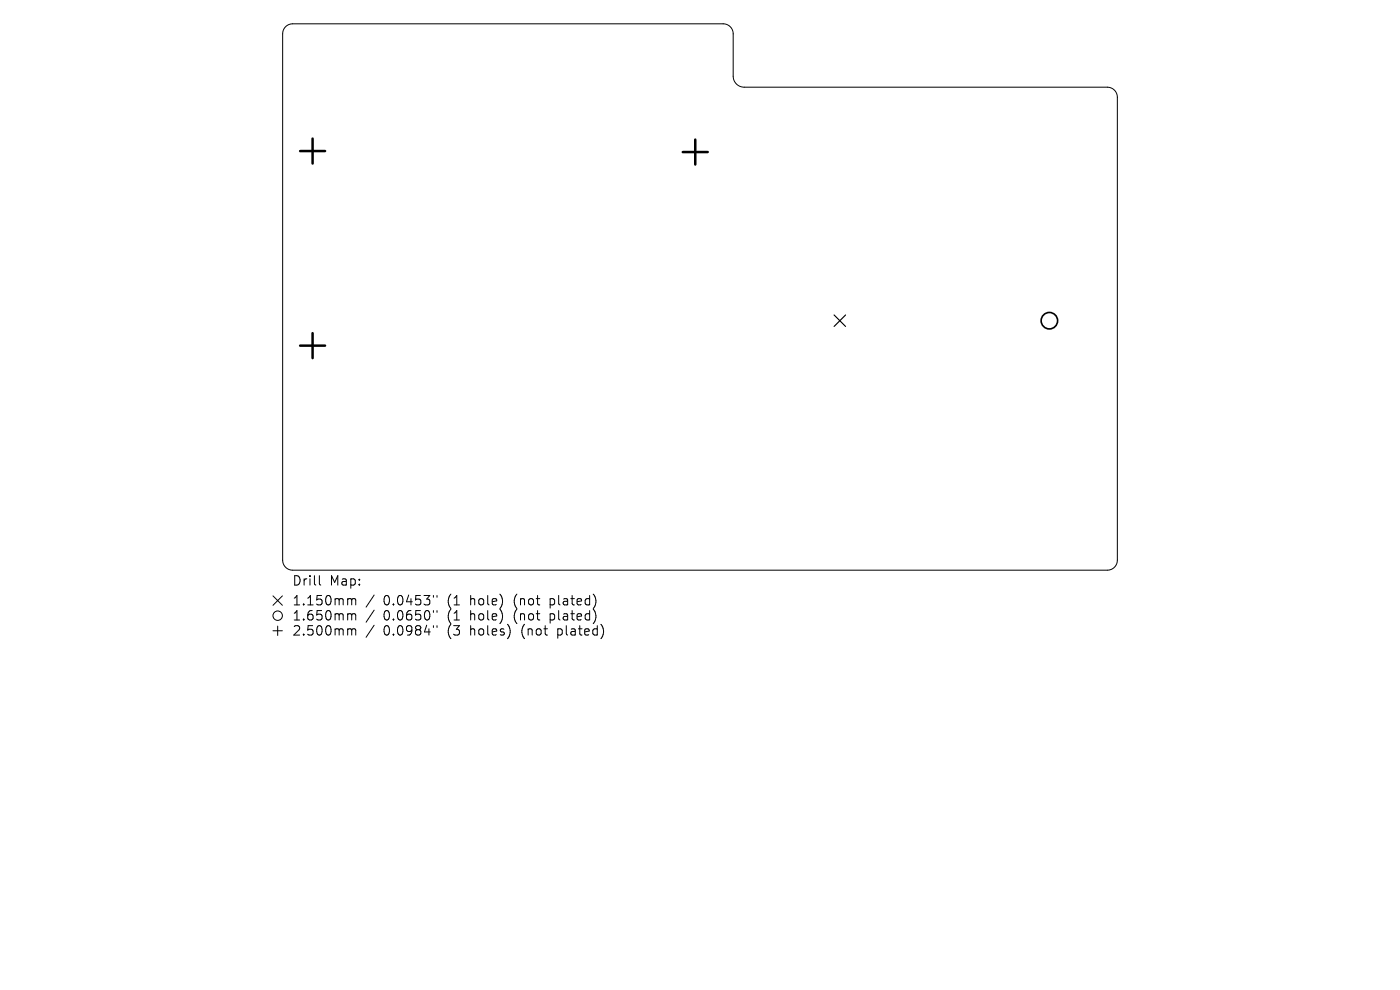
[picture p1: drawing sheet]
<svg xmlns="http://www.w3.org/2000/svg" width="297mm" height="210mm" viewBox="0 0 297 210" stroke-linecap="round" stroke-linejoin="round" font-family="sans-serif">
<defs><g id="words">
<g font-size="2.8">
<text x="61.9" y="124.5">Drill</text>
<text x="69.9" y="124.5">Map:</text>
<text x="61.9" y="128.7">1.150mm</text>
<text x="61.9" y="131.9">1.650mm</text>
<text x="81.4" y="128.7">0.0453&quot;</text>
<text x="81.4" y="131.9">0.0650&quot;</text>
<text x="95.1" y="128.7">(1</text>
<text x="95.1" y="131.9">(1</text>
<text x="100" y="128.7">hole)</text>
<text x="100" y="131.9">hole)</text>
<text x="109.5" y="128.7">(not</text>
<text x="109.5" y="131.9">(not</text>
<text x="117.3" y="128.7">plated)</text>
<text x="117.3" y="131.9">plated)</text>
<text x="61.9" y="135.1">2.500mm</text>
<text x="81.4" y="135.1">0.0984&quot;</text>
<text x="95.1" y="135.1">(3</text>
<text x="100" y="135.1">holes)</text>
<text x="111.1" y="135.1">(not</text>
<text x="118.9" y="135.1">plated)</text>
</g>
</g></defs>
<g fill="none" stroke="#000" stroke-width=".21">
<path d="M60.6 5.7l.6-.4 .9-.2h91.3a2.12 2.12 0 0 1 2.1 2.1v9a2.33 2.33 0 0 0 2.4 2.3h77a2.13 2.13 0 0 1 2.1 2.1v98.2a2.12 2.12 0 0 1-2.1 2.2h-172.8a2.12 2.12 0 0 1-2.1-2.2v-111.6l.2-.9zM57.9 126.4l2 2M57.9 133.8h2M58.9 132.8v2M59.9 126.4l-2 2M67.8 122.1v1.7l.2 .3M74 127l.5 .1 .1 .2M74 130.2l.5 .1 .1 .2M74 133.4l.5 .1 .1 .2M74.6 127.3l.3-.3 .5 .1 .1 1.2M74.6 127.3v1M74.6 130.5v1"/>
<path d="M74.6 133.7v1M74.6 130.5l.3-.3 .5 .1 .1 1.2M74.6 133.7l.3-.3 .5 .1 .1 1.2M79.4 126.2l-1.7 2.6M79.4 129.4l-1.7 2.6M79.4 132.6l-1.7 2.6M91.9 126.3v.4M91.9 129.5v.4M91.9 132.7v.4M92.7 126.3v.4M92.7 129.5v.4M92.7 132.7v.4"/>
<circle cx="58.9" cy="130.6" r="1"/>
</g>
<path d="M176.9 66.8l2.5 2.4M179.4 66.8l-2.5 2.4" fill="none" stroke="#000" stroke-width=".24"/>
<circle cx="222.6" cy="68" r="1.75" fill="none" stroke="#000" stroke-width=".35"/>
<path d="M63.7 32h5.3M66.3 29.4v5.3M144.8 32.3h5.3M147.5 29.6v5.3M63.7 73.3h5.3M66.3 70.7v5.3" fill="none" stroke="#000" stroke-width=".53"/>
<use href="#words"/>
</svg>
